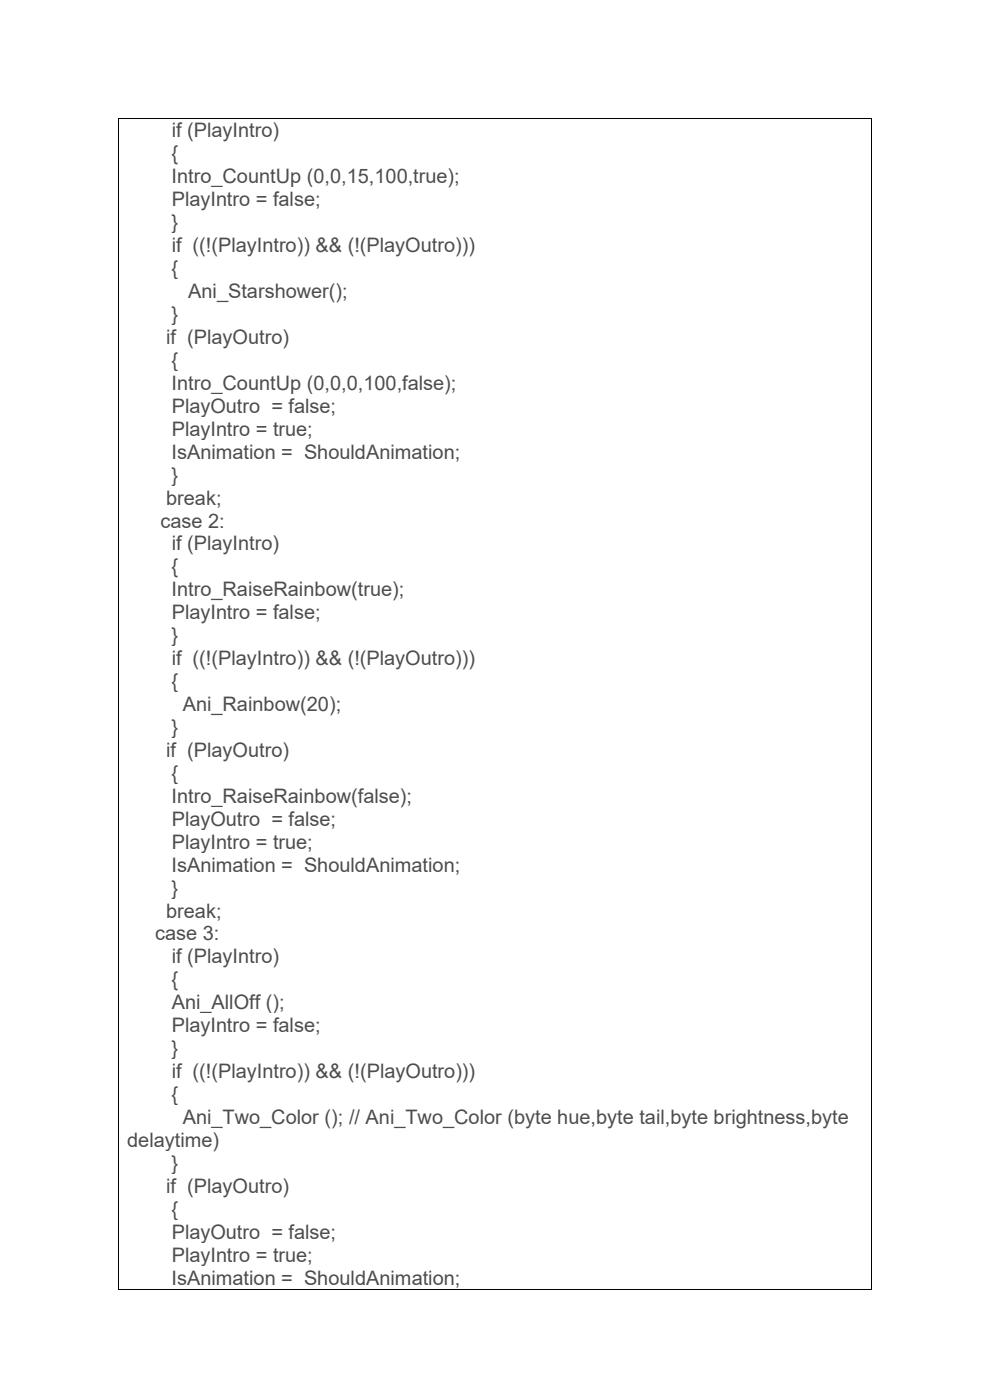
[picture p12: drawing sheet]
<svg xmlns="http://www.w3.org/2000/svg" width="210mm" height="297mm" viewBox="0 0 210 297" stroke-linecap="round" stroke-linejoin="round" font-family="sans-serif">
<defs><g id="words">
<g font-size="4.2" fill="#4d4d4d">
<text x="36.4" y="29.1">if (PlayIntro)</text>
<text x="36.4" y="34">{</text>
<text x="36.4" y="38.9">Intro_CountUp (0,0,15,100,true);</text>
<text x="36.4" y="43.8">PlayIntro = false;</text>
<text x="36.4" y="48.6">}</text>
<text x="36.4" y="53.5">if ((!(PlayIntro)) &amp;&amp; (!(PlayOutro)))</text>
<text x="36.4" y="58.4">{</text>
<text x="39.9" y="63.2">Ani_Starshower();</text>
<text x="36.4" y="68.1">}</text>
<text x="35.2" y="73">if (PlayOutro)</text>
<text x="36.4" y="77.8">{</text>
<text x="36.4" y="82.7">Intro_CountUp (0,0,0,100,false);</text>
<text x="36.4" y="87.6">PlayOutro = false;</text>
<text x="36.4" y="92.4">PlayIntro = true;</text>
<text x="36.4" y="97.3">IsAnimation = ShouldAnimation;</text>
<text x="35.2" y="107">break;</text>
<text x="36.4" y="102.2">}</text>
<text x="34.1" y="111.9">case 2:</text>
<text x="36.4" y="116.8">if (PlayIntro)</text>
<text x="36.4" y="121.6">{</text>
<text x="36.4" y="126.5">Intro_RaiseRainbow(true);</text>
<text x="36.4" y="131.4">PlayIntro = false;</text>
<text x="36.4" y="136.2">}</text>
<text x="36.4" y="141.1">if ((!(PlayIntro)) &amp;&amp; (!(PlayOutro)))</text>
<text x="36.4" y="146">{</text>
<text x="36.4" y="155.7">}</text>
<text x="38.8" y="150.9">Ani_Rainbow(20);</text>
<text x="35.2" y="160.6">if (PlayOutro)</text>
<text x="36.4" y="165.5">{</text>
<text x="36.4" y="170.3">Intro_RaiseRainbow(false);</text>
<text x="36.4" y="175.2">PlayOutro = false;</text>
<text x="36.4" y="184.9">IsAnimation = ShouldAnimation;</text>
<text x="36.4" y="180.1">PlayIntro = true;</text>
<text x="36.4" y="189.8">}</text>
<text x="35.2" y="194.6">break;</text>
<text x="32.9" y="199.5">case 3:</text>
<text x="36.4" y="209.3">{</text>
<text x="36.4" y="204.4">if (PlayIntro)</text>
<text x="36.4" y="214.1">Ani_AllOff ();</text>
<text x="36.4" y="219">PlayIntro = false;</text>
<text x="36.4" y="223.9">}</text>
<text x="36.4" y="233.6">{</text>
<text x="36.4" y="228.7">if ((!(PlayIntro)) &amp;&amp; (!(PlayOutro)))</text>
<text x="38.8" y="238.5">Ani_Two_Color (); // Ani_Two_Color (byte hue,byte tail,byte brightness,byte</text>
<text x="27" y="243.3">delaytime)</text>
<text x="36.4" y="248.2">}</text>
<text x="35.2" y="253.1">if (PlayOutro)</text>
<text x="36.4" y="257.9">{</text>
<text x="36.4" y="262.8">PlayOutro = false;</text>
<text x="36.4" y="267.7">PlayIntro = true;</text>
<text x="36.4" y="272.5">IsAnimation = ShouldAnimation;</text>
</g>
</g></defs>
<g fill="#000">
<path d="M25 25h.2v.2h-.2z" fill-rule="evenodd"/>
<path d="M25 25h.2v.2h-.2z" fill-rule="evenodd"/>
<path d="M184.8 25h.2v.2h-.2z" fill-rule="evenodd"/>
<path d="M184.8 25h.2v.2h-.2z" fill-rule="evenodd"/>
<path d="M25 273.5h.2v.1h-.2z" fill-rule="evenodd"/>
<path d="M25 273.5h.2v.1h-.2z" fill-rule="evenodd"/>
<path d="M184.8 273.5h.2v.1h-.2z" fill-rule="evenodd"/>
<path d="M184.8 273.5h.2v.1h-.2z" fill-rule="evenodd"/>
</g>
<path d="M25.1 25.2v248.3M25.2 25.1h159.6M184.9 25.2v248.3M25.2 273.5h159.6" fill="none" stroke="#000" stroke-width=".21"/>
<use href="#words"/>
</svg>
